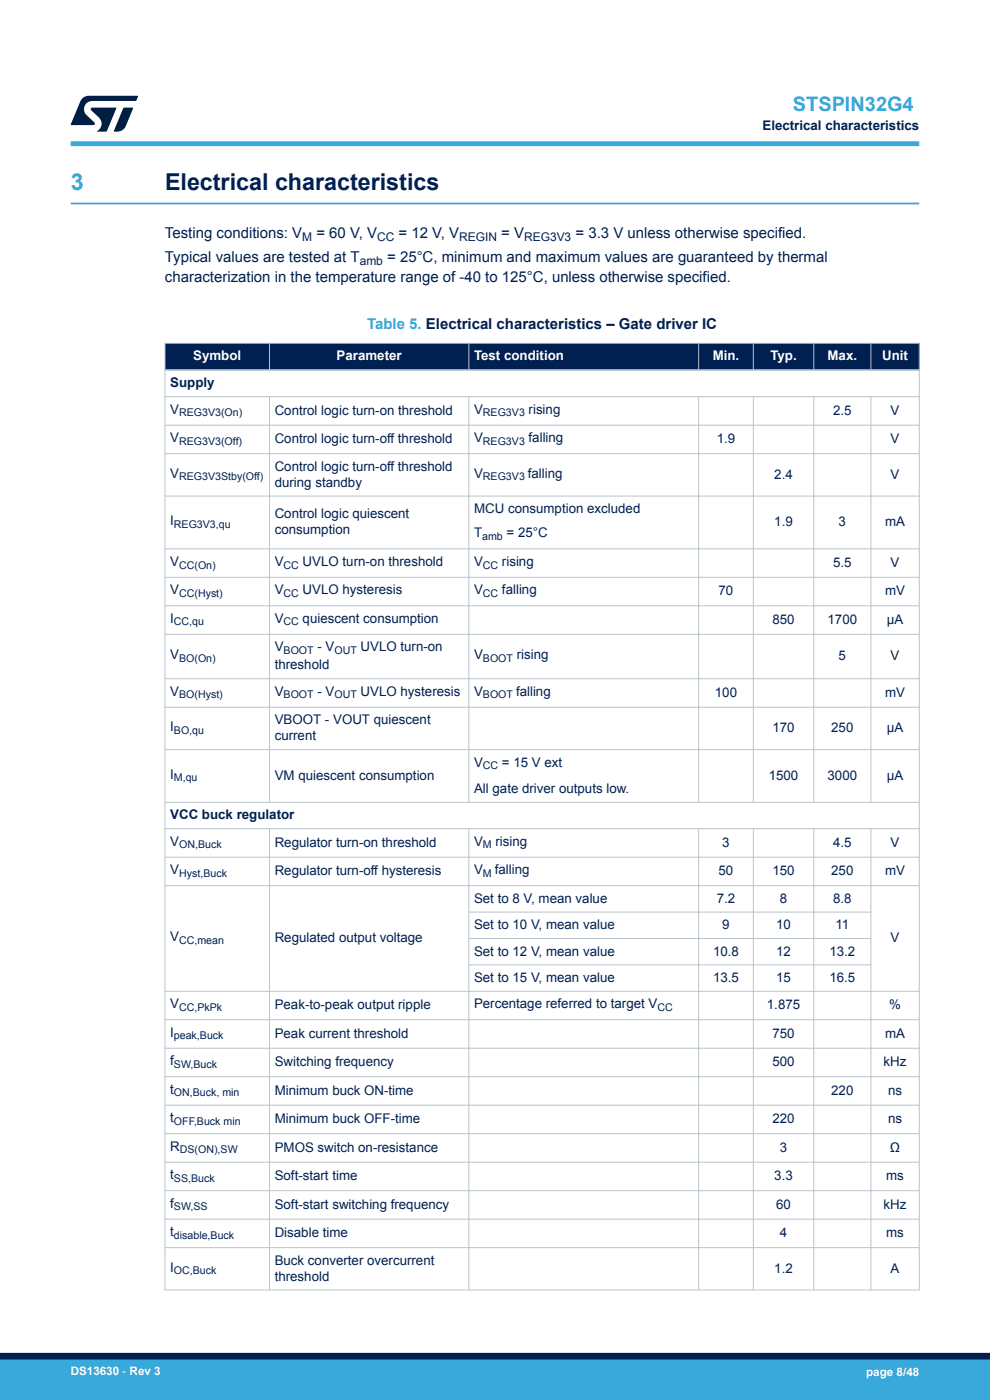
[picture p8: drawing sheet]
<svg xmlns="http://www.w3.org/2000/svg" width="210mm" height="297mm" viewBox="0 0 210 297" stroke-linecap="round" stroke-linejoin="round" font-family="sans-serif">
<defs><g id="words">
<text font-size="4.9" fill="#39a9dc" x="15" y="40.4">3</text>
<text font-size="4.9" fill="#002052" x="35" y="40.4">Electrical characteristics</text>
<text font-size="4.2" fill="#39a9dc" x="168.2" y="23.5">STSPIN32G4</text>
<g font-size="3.2" fill="#002052">
<text x="35" y="50.5">Testing conditions: V</text>
<text x="67.1" y="50.5">= 60 V, V</text>
<text x="84.5" y="50.5">= 12 V, V</text>
<text x="106.3" y="50.5">= V</text>
<text x="122.1" y="50.5">= 3.3 V unless otherwise specified.</text>
<text x="35" y="59.9">characterization in the temperature range of -40 to 125°C, unless otherwise specified.</text>
<text x="35" y="55.7">Typical values are tested at T</text>
<text x="82.1" y="55.7">= 25°C, minimum and maximum values are guaranteed by thermal</text>
</g>
<text font-size="3.2" fill="#39a9dc" x="77.9" y="69.8">Table 5. Electrical characteristics – Gate driver IC</text>
<g font-size="2.8" fill="#002052">
<text x="161.7" y="27.5">Electrical characteristics</text>
<text x="36.1" y="82.2">Supply</text>
<text x="36.1" y="87.8">V</text>
<text x="58.3" y="88">Control logic turn-on threshold</text>
<text x="100.6" y="87.8">V</text>
<text x="112.1" y="87.8">rising</text>
<text x="176.7" y="88">2.5</text>
<text x="188.9" y="88">V</text>
<text x="36.1" y="93.8">V</text>
<text x="58.3" y="94">Control logic turn-off threshold</text>
<text x="100.6" y="93.8">V</text>
<text x="112.1" y="93.8">falling</text>
<text x="152" y="94">1.9</text>
<text x="188.9" y="94">V</text>
<text x="36.1" y="101.3">V</text>
<text x="58.3" y="99.9">Control logic turn-off threshold</text>
<text x="100.6" y="101.3">V</text>
<text x="112" y="101.3">falling</text>
<text x="164.3" y="101.6">2.4</text>
<text x="188.9" y="101.6">V</text>
<text x="58.3" y="103.3">during standby</text>
<text x="36.1" y="111.4">I</text>
<text x="58.3" y="110">Control logic quiescent</text>
<text x="58.3" y="113.3">consumption</text>
<text x="100.6" y="108.8">MCU consumption excluded</text>
<text x="100.6" y="114">T</text>
<text x="107.5" y="114">= 25°C</text>
<text x="164.3" y="111.6">1.9</text>
<text x="177.9" y="111.6">3</text>
<text x="187.8" y="111.6">mA</text>
<text x="36.1" y="120">V</text>
<text x="58.3" y="120">V</text>
<text x="64.2" y="120">UVLO turn-on threshold</text>
<text x="100.6" y="120">V</text>
<text x="106.5" y="120">rising</text>
<text x="176.7" y="120.3">5.5</text>
<text x="188.9" y="120.3">V</text>
<text x="36.1" y="126.1">V</text>
<text x="58.3" y="126.1">V</text>
<text x="64.2" y="126.1">UVLO hysteresis</text>
<text x="100.6" y="126.1">V</text>
<text x="106.5" y="126.1">falling</text>
<text x="152.4" y="126.3">70</text>
<text x="187.8" y="126.3">mV</text>
<text x="36.1" y="132.1">I</text>
<text x="58.3" y="132.1">V</text>
<text x="64.2" y="132.1">quiescent consumption</text>
<text x="163.9" y="132.4">850</text>
<text x="175.5" y="132.4">1700</text>
<text x="188.1" y="132.4">µA</text>
<text x="36.1" y="139.9">V</text>
<text x="58.3" y="138.2">V</text>
<text x="58.3" y="142">threshold</text>
<text x="67.3" y="138.2">- V</text>
<text x="76.5" y="138.2">UVLO turn-on</text>
<text x="100.6" y="139.9">V</text>
<text x="109.6" y="139.9">rising</text>
<text x="177.9" y="140.1">5</text>
<text x="188.9" y="140.1">V</text>
<text x="36.1" y="147.6">V</text>
<text x="58.3" y="147.6">V</text>
<text x="67.3" y="147.6">- V</text>
<text x="76.5" y="147.6">UVLO hysteresis</text>
<text x="100.6" y="147.6">V</text>
<text x="109.5" y="147.6">falling</text>
<text x="151.6" y="147.8">100</text>
<text x="187.8" y="147.8">mV</text>
<text x="36.1" y="155.1">I</text>
<text x="58.3" y="153.6">VBOOT - VOUT quiescent</text>
<text x="163.9" y="155.3">170</text>
<text x="176.3" y="155.3">250</text>
<text x="188.1" y="155.3">µA</text>
<text x="58.3" y="157">current</text>
<text x="36.1" y="165.2">I</text>
<text x="58.3" y="165.4">VM quiescent consumption</text>
<text x="100.6" y="162.6">V</text>
<text x="106.5" y="162.6">= 15 V ext</text>
<text x="163.1" y="165.4">1500</text>
<text x="175.5" y="165.4">3000</text>
<text x="188.1" y="165.4">µA</text>
<text x="36.1" y="173.8">VCC buck regulator</text>
<text x="100.6" y="168.2">All gate driver outputs low.</text>
<text x="36.1" y="179.4">V</text>
<text x="58.3" y="179.6">Regulator turn-on threshold</text>
<text x="100.6" y="179.4">V</text>
<text x="105.1" y="179.4">rising</text>
<text x="153.2" y="179.6">3</text>
<text x="176.7" y="179.6">4.5</text>
<text x="188.9" y="179.6">V</text>
<text x="36.1" y="185.5">V</text>
<text x="58.3" y="185.7">Regulator turn-off hysteresis</text>
<text x="100.6" y="185.5">V</text>
<text x="104.9" y="185.5">falling</text>
<text x="152.4" y="185.7">50</text>
<text x="163.9" y="185.7">150</text>
<text x="176.3" y="185.7">250</text>
<text x="187.8" y="185.7">mV</text>
<text x="100.6" y="191.5">Set to 8 V, mean value</text>
<text x="152" y="191.5">7.2</text>
<text x="165.4" y="191.5">8</text>
<text x="176.7" y="191.5">8.8</text>
<text x="100.6" y="197.1">Set to 10 V, mean value</text>
<text x="153.2" y="197.1">9</text>
<text x="164.6" y="197.1">10</text>
<text x="177.2" y="197.1">11</text>
<text x="36.1" y="199.7">V</text>
<text x="58.3" y="199.9">Regulated output voltage</text>
<text x="100.6" y="202.7">Set to 12 V, mean value</text>
<text x="151.3" y="202.7">10.8</text>
<text x="164.6" y="202.7">12</text>
<text x="175.9" y="202.7">13.2</text>
<text x="188.9" y="199.9">V</text>
<text x="100.6" y="208.3">Set to 15 V, mean value</text>
<text x="151.3" y="208.3">13.5</text>
<text x="164.6" y="208.3">15</text>
<text x="175.9" y="208.3">16.5</text>
<text x="36.1" y="213.9">V</text>
<text x="58.3" y="214.1">Peak-to-peak output ripple</text>
<text x="100.6" y="213.9">Percentage referred to target V</text>
<text x="162.7" y="214.1">1.875</text>
<text x="188.6" y="214.1">%</text>
<text x="36.1" y="219.9">I</text>
<text x="58.3" y="220.2">Peak current threshold</text>
<text x="163.9" y="220.2">750</text>
<text x="187.8" y="220.2">mA</text>
<text x="36.1" y="226">f</text>
<text x="58.3" y="226.2">Switching frequency</text>
<text x="163.9" y="226.2">500</text>
<text x="187.4" y="226.2">kHz</text>
<text x="36.1" y="232">t</text>
<text x="58.3" y="232.3">Minimum buck ON-time</text>
<text x="176.3" y="232.3">220</text>
<text x="188.4" y="232.3">ns</text>
<text x="36.1" y="238.1">t</text>
<text x="58.3" y="238.3">Minimum buck OFF-time</text>
<text x="163.9" y="238.3">220</text>
<text x="188.4" y="238.3">ns</text>
<text x="36.1" y="244.1">R</text>
<text x="58.3" y="244.3">PMOS switch on-resistance</text>
<text x="165.4" y="244.3">3</text>
<text x="188.8" y="244.3">Ω</text>
<text x="36.1" y="250.2">t</text>
<text x="58.3" y="250.4">Soft-start time</text>
<text x="164.3" y="250.4">3.3</text>
<text x="188" y="250.4">ms</text>
<text x="36.1" y="256.2">f</text>
<text x="58.3" y="256.4">Soft-start switching frequency</text>
<text x="164.6" y="256.4">60</text>
<text x="187.4" y="256.4">kHz</text>
<text x="36.1" y="262.2">t</text>
<text x="58.3" y="262.5">Disable time</text>
<text x="165.4" y="262.5">4</text>
<text x="188" y="262.5">ms</text>
<text x="36.1" y="269.8">I</text>
<text x="58.3" y="268.3">Buck converter overcurrent</text>
<text x="164.3" y="270">1.2</text>
<text x="188.9" y="270">A</text>
<text x="58.3" y="271.7">threshold</text>
</g>
<g font-size="2.8" fill="#fff">
<text x="41" y="76.4">Symbol</text>
<text x="71.4" y="76.4">Parameter</text>
<text x="100.6" y="76.4">Test condition</text>
<text x="151.2" y="76.4">Min.</text>
<text x="163.4" y="76.4">Typ.</text>
<text x="175.5" y="76.4">Max.</text>
<text x="187.1" y="76.4">Unit</text>
</g>
<g font-size="2.5" fill="#002052">
<text x="64.1" y="51.1">M</text>
<text x="80" y="51.1">CC</text>
<text x="97.4" y="51.1">REGIN</text>
<text x="111.2" y="51.1">REG3V3</text>
<text x="76.3" y="56.3">amb</text>
</g>
<g font-size="2.5" fill="#fff">
<text x="15" y="291.6">DS13630 - Rev 3</text>
<text x="183.7" y="291.9">page 8/48</text>
</g>
<g font-size="2.3" fill="#002052">
<text x="38" y="88.3">REG3V3(On)</text>
<text x="102.4" y="88.3">REG3V3</text>
<text x="38" y="94.4">REG3V3(Off)</text>
<text x="102.4" y="94.4">REG3V3</text>
<text x="38" y="101.9">REG3V3Stby(Off)</text>
<text x="102.4" y="101.9">REG3V3</text>
<text x="36.9" y="112">REG3V3,qu</text>
<text x="102.3" y="114.6">amb</text>
<text x="38" y="120.6">CC(On)</text>
<text x="60.2" y="120.6">CC</text>
<text x="102.4" y="120.6">CC</text>
<text x="38" y="126.7">CC(Hyst)</text>
<text x="60.2" y="126.7">CC</text>
<text x="102.4" y="126.7">CC</text>
<text x="36.9" y="132.7">CC,qu</text>
<text x="60.2" y="132.7">CC</text>
<text x="38" y="140.4">BO(On)</text>
<text x="60.2" y="138.7">BOOT</text>
<text x="70.9" y="138.7">OUT</text>
<text x="102.4" y="140.4">BOOT</text>
<text x="38" y="148.2">BO(Hyst)</text>
<text x="60.2" y="148.2">BOOT</text>
<text x="70.9" y="148.2">OUT</text>
<text x="102.4" y="148.2">BOOT</text>
<text x="36.9" y="155.7">BO,qu</text>
<text x="36.9" y="165.8">M,qu</text>
<text x="102.4" y="163.2">CC</text>
<text x="38" y="180">ON,Buck</text>
<text x="102.4" y="180">M</text>
<text x="38" y="186">Hyst,Buck</text>
<text x="102.4" y="186">M</text>
<text x="38" y="200.2">CC,mean</text>
<text x="38" y="214.5">CC,PkPk</text>
<text x="139.5" y="214.5">CC</text>
<text x="36.9" y="220.5">peak,Buck</text>
<text x="36.9" y="226.6">SW,Buck</text>
<text x="36.9" y="232.6">ON,Buck, min</text>
<text x="36.9" y="238.6">OFF,Buck min</text>
<text x="38.1" y="244.7">DS(ON),SW</text>
<text x="36.9" y="250.7">SS,Buck</text>
<text x="36.9" y="256.8">SW,SS</text>
<text x="36.9" y="262.8">disable,Buck</text>
<text x="36.9" y="270.3">OC,Buck</text>
</g>
</g></defs>
<path d="M15 43.2h180" fill="none" stroke="#39a9dc" stroke-width=".4"/>
<g fill="#002052">
<path d="M35 72.8h160v5.7h-160z" fill-rule="evenodd"/>
<path d="M35 72.8h160v5.7h-160z" fill-rule="evenodd"/>
</g>
<g fill="none" stroke="#b9c4ca" stroke-width=".21">
<path d="M34.9 72.8h160.2M35 72.7v201.1M57.2 72.7v6M99.5 72.7v6M148.2 72.7v6M159.8 72.7v6M172.6 72.7v6M184.7 72.7v6M195 72.7v201.1M34.9 84.2h160.2M34.9 90.2h160.2M34.9 96.3h160.2"/>
<path d="M57.2 84.2v86.1M99.5 84.2v86.1M148.2 84.2v86.1M159.8 84.2v86.1M172.6 84.2v86.1M184.7 84.2v86.1M34.9 105.2h160.2M34.9 116.4h160.2M34.9 122.5h160.2M34.9 128.5h160.2M34.9 134.6h160.2M34.9 144h160.2"/>
<path d="M34.9 150h160.2M34.9 159h160.2M34.9 170.2h160.2M34.9 175.8h160.2M57.2 175.8v98M99.5 175.8v98M148.2 175.8v98M159.8 175.8v98M172.6 175.8v98M184.7 175.8v98M34.9 181.9h160.2M34.9 187.9h160.2"/>
<path d="M99.5 193.5h85.3M99.5 199.1h85.3M34.9 210.3h160.2M34.9 216.3h160.2M99.5 204.7h85.3M34.9 222.4h160.2M34.9 228.4h160.2M34.9 234.5h160.2M34.9 240.5h160.2M34.9 246.5h160.2M34.9 252.6h160.2M34.9 258.6h160.2"/>
<path d="M34.9 264.7h160.2M34.9 273.7h160.2"/>
</g>
<path d="M34.9 78.5h160.2" fill="none" stroke="#b9c4ca" stroke-width=".35"/>
<path d="M15 30.5h180" fill="none" stroke="#39a9dc" stroke-width="1"/>
<g fill="#001e41">
<path d="M17.6 20.8l1.2-.5 10.5 .1-.5 1h-9.2a1.74 1.74 0 0 0-1.6 1 1.74 1.74 0 0 0 .3 2l1.7 1.6 .1 .2-.1 .3h-5l2.1-5z"/>
<path d="M26.2 22.9h2.1l-1.6 3.9a1.92 1.92 0 0 1-1.8 1.1h-.7l-.1-.1z"/>
<path d="M19.4 22.9l5.2-.1 .1 .1-2.1 5h-2.1a1.85 1.85 0 0 0 .5-2.9l-1.6-1.6-.2-.2z"/>
</g>
<g fill="#39a9dc">
<path d="M0 288.4h210v8.6h-210z" fill-rule="evenodd"/>
<path d="M-.1 288.4h210.2v4.4h-210.2z" fill-rule="evenodd"/>
</g>
<path d="M0 287.7h210" fill="none" stroke="#002052" stroke-width="1.4"/>
<use href="#words"/>
</svg>
